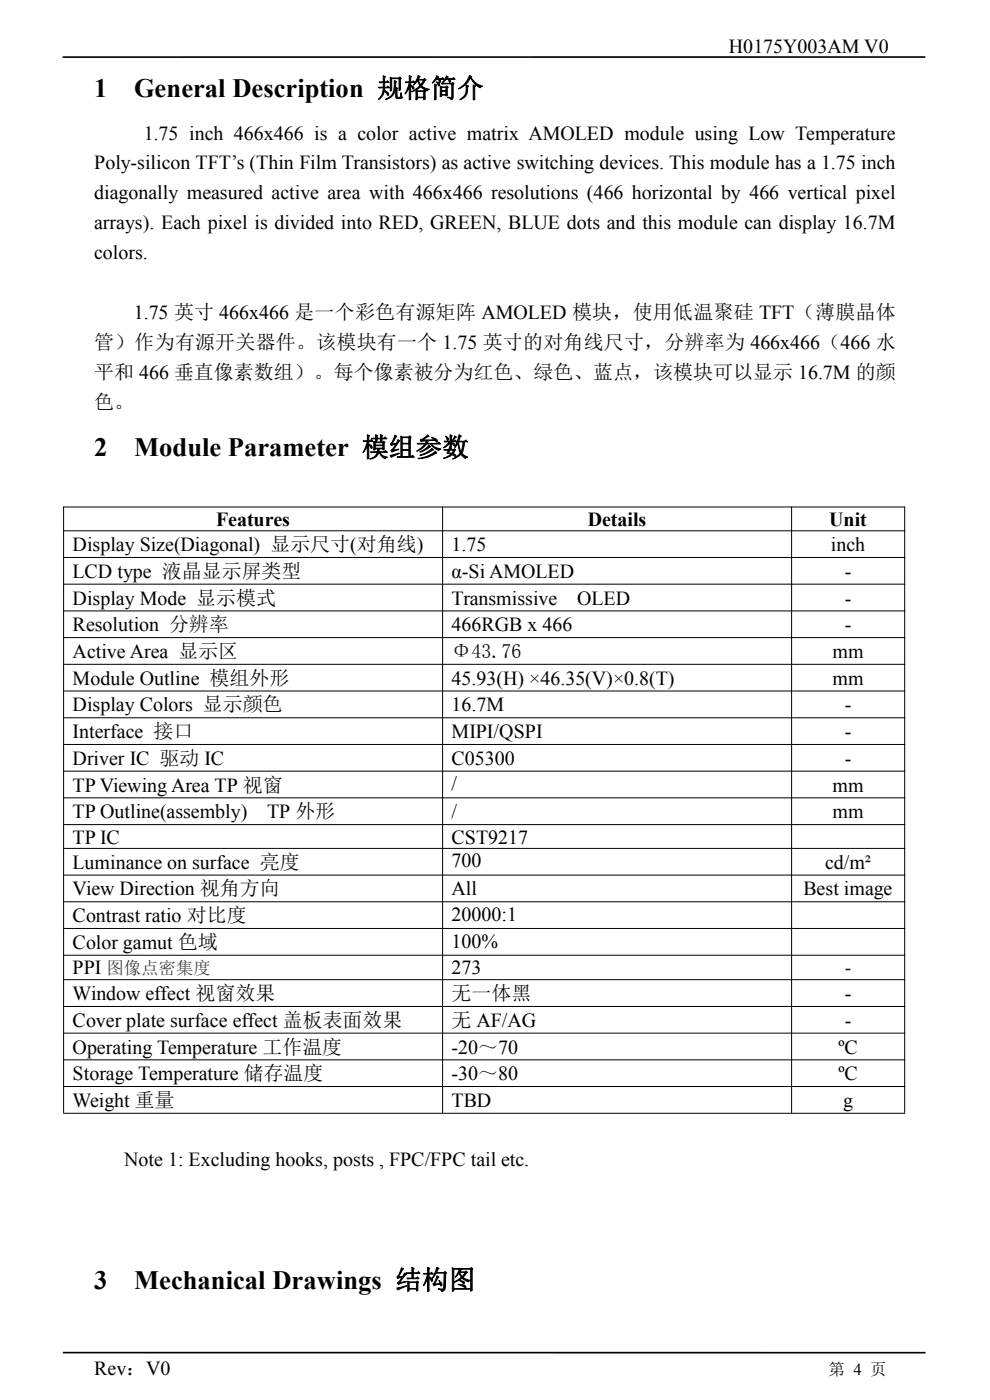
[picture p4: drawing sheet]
<svg xmlns="http://www.w3.org/2000/svg" width="210mm" height="297mm" viewBox="0 0 210 297" stroke-linecap="round" stroke-linejoin="round" font-family="sans-serif">
<defs><g id="words">
<g font-size="5.6">
<text x="20" y="20.6">1</text>
<text x="28.4" y="20.6">General Description 规格简介</text>
<text x="20" y="96.8">2</text>
<text x="28.4" y="96.8">Module Parameter 模组参数</text>
<text x="20" y="273.4">3</text>
<text x="28.4" y="273.4">Mechanical Drawings 结构图</text>
</g>
<g font-size="4.2">
<text x="154.6" y="11.3">H0175Y003AM V0</text>
<text x="30.5" y="29.6">1.75 inch 466x466 is a color active matrix AMOLED module using Low Temperature</text>
<text x="20" y="36">Poly-silicon TFT’s (Thin Film Transistors) as active switching devices. This module has a 1.75 inch</text>
<text x="20" y="42.3">diagonally measured active area with 466x466 resolutions (466 horizontal by 466 vertical pixel</text>
<text x="20" y="48.7">arrays). Each pixel is divided into RED, GREEN, BLUE dots and this module can display 16.7M</text>
<text x="20" y="55">colors.</text>
<text x="28.4" y="67.7">1.75 英寸 466x466 是一个彩色有源矩阵 AMOLED 模块，使用低温聚硅 TFT（薄膜晶体</text>
<text x="20" y="74.1">管）作为有源开关器件。该模块有一个 1.75 英寸的对角线尺寸，分辨率为 466x466（466 水</text>
<text x="20" y="80.5">平和 466 垂直像素数组）。每个像素被分为红色、绿色、蓝点，该模块可以显示 16.7M 的颜</text>
<text x="20" y="86.8">色。</text>
<text x="45.8" y="111.6">Features</text>
<text x="124.7" y="111.6">Details</text>
<text x="175.9" y="111.6">Unit</text>
<text x="15.4" y="116.9">Display Size(Diagonal) 显示尺寸(对角线)</text>
<text x="95.8" y="116.9">1.75</text>
<text x="176.3" y="116.9">inch</text>
<text x="15.4" y="122.6">LCD type 液晶显示屏类型</text>
<text x="95.8" y="122.6">α-Si AMOLED</text>
<text x="179.2" y="122.6">-</text>
<text x="15.4" y="128.3">Display Mode 显示模式</text>
<text x="95.8" y="128.3">Transmissive</text>
<text x="122.4" y="128.3">OLED</text>
<text x="179.2" y="128.3">-</text>
<text x="15.4" y="133.9">Resolution 分辨率</text>
<text x="95.8" y="133.9">466RGB x 466</text>
<text x="179.2" y="133.9">-</text>
<text x="15.4" y="139.6">Active Area 显示区</text>
<text x="95.8" y="139.6">Φ43.76</text>
<text x="176.6" y="139.6">mm</text>
<text x="15.4" y="145.3">Module Outline 模组外形</text>
<text x="95.8" y="145.3">45.93(H) ×46.35(V)×0.8(T)</text>
<text x="176.6" y="145.3">mm</text>
<text x="15.4" y="150.9">Display Colors 显示颜色</text>
<text x="95.8" y="150.9">16.7M</text>
<text x="179.2" y="150.9">-</text>
<text x="15.4" y="156.6">Interface 接口</text>
<text x="95.8" y="156.6">MIPI/QSPI</text>
<text x="179.2" y="156.6">-</text>
<text x="15.4" y="162.2">Driver IC 驱动 IC</text>
<text x="15.4" y="168">TP Viewing Area TP 视窗</text>
<text x="95.8" y="162.2">C05300</text>
<text x="95.8" y="167.7">/</text>
<text x="176.6" y="168">mm</text>
<text x="179.2" y="162.2">-</text>
<text x="15.4" y="173.6">TP Outline(assembly)</text>
<text x="56.6" y="173.6">TP 外形</text>
<text x="95.8" y="173.6">/</text>
<text x="176.6" y="173.6">mm</text>
<text x="15.4" y="179">TP IC</text>
<text x="95.8" y="179">CST9217</text>
<text x="15.4" y="184.3">Luminance on surface 亮度</text>
<text x="95.8" y="184">700</text>
<text x="175" y="184.3">cd/m²</text>
<text x="15.4" y="190">View Direction 视角方向</text>
<text x="95.8" y="190">All</text>
<text x="170.4" y="190">Best image</text>
<text x="15.4" y="195.6">Contrast ratio 对比度</text>
<text x="95.8" y="195.3">20000:1</text>
<text x="15.4" y="201.3">Color gamut 色域</text>
<text x="95.8" y="201">100%</text>
<text x="15.4" y="206.7">PPI</text>
<text x="95.8" y="206.7">273</text>
<text x="15.4" y="212.2">Window effect 视窗效果</text>
<text x="95.8" y="212.2">无一体黑</text>
<text x="179.2" y="212.2">-</text>
<text x="15.4" y="217.8">Cover plate surface effect 盖板表面效果</text>
<text x="95.8" y="217.9">无 AF/AG</text>
<text x="179.2" y="217.8">-</text>
<text x="15.4" y="223.5">Operating Temperature 工作温度</text>
<text x="95.8" y="223.5">-20～70</text>
<text x="177.8" y="223.5">ºC</text>
<text x="15.4" y="229.2">Storage Temperature 储存温度</text>
<text x="95.8" y="229.2">-30～80</text>
<text x="177.8" y="229.2">ºC</text>
<text x="15.4" y="234.8">Weight 重量</text>
<text x="95.8" y="234.8">TBD</text>
<text x="178.9" y="234.8">g</text>
<text x="26.3" y="247.3">Note 1: Excluding hooks, posts , FPC/FPC tail etc.</text>
<text x="20" y="291.7">Rev：V0</text>
</g>
<text font-size="4.2" fill="#00f" x="179.2" y="206.7">-</text>
<text font-size="3.7" fill="#333" x="22.6" y="206.7">图像点密集度</text>
<text font-size="3.5" x="175.8" y="291.8">第 4 页</text>
</g></defs>
<path d="M13.3 12.1h183M13.3 287h183" fill="none" stroke="#000" stroke-width=".37"/>
<g fill="none" stroke="#000" stroke-width=".21">
<path d="M13.4 107.6h178.6M13.4 112.6h178.6M13.4 118.3h178.6M13.5 107.5v128.6M93.9 107.5v128.6M167.9 107.5v128.6M191.9 107.5v128.6M13.4 123.9h178.6M13.4 129.6h178.6M13.4 135.3h178.6M13.4 140.9h178.6M13.4 146.6h178.6"/>
<path d="M13.4 152.3h178.6M13.4 157.9h178.6M13.4 163.6h178.6M13.4 169.3h178.6M13.4 174.9h178.6M13.4 180h178.6M13.4 185.6h178.6M13.4 191.3h178.6M13.4 197h178.6M13.4 202.6h178.6M13.4 207.8h178.6M13.4 213.5h178.6"/>
<path d="M13.4 219.2h178.6M13.4 224.8h178.6M13.4 230.5h178.6M13.4 236.2h178.6"/>
</g>
<use href="#words"/>
</svg>
